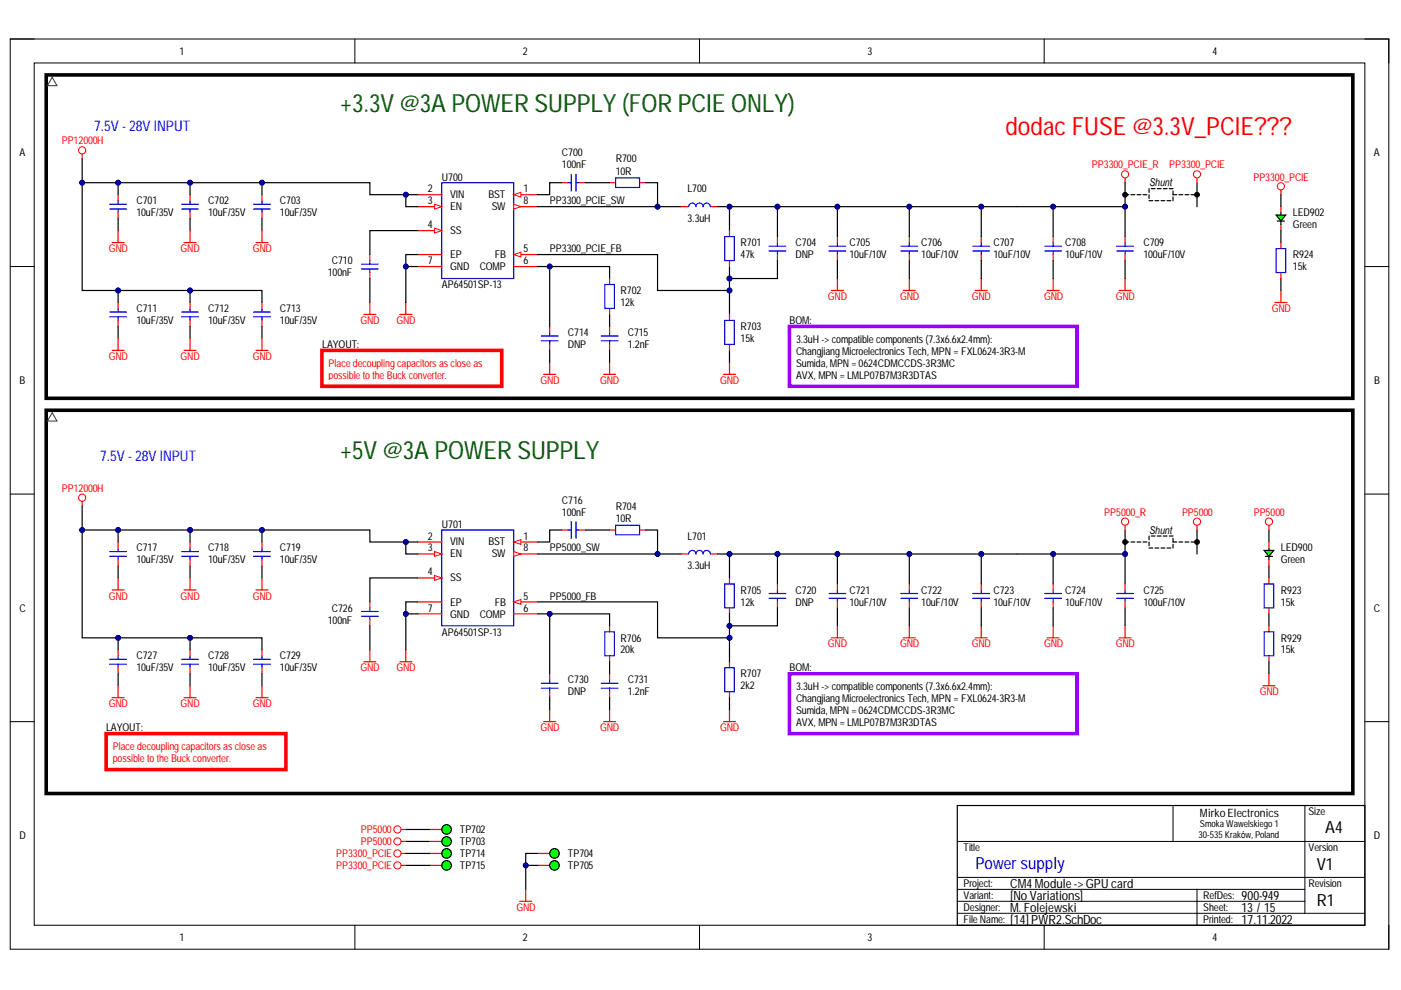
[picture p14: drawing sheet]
<svg xmlns="http://www.w3.org/2000/svg" width="297mm" height="210mm" viewBox="0 0 297 210" stroke-linecap="round" stroke-linejoin="round" font-family="sans-serif">
<defs><g id="words">
<g font-size="5.3" fill="#060">
<text x="72.1" y="23.7">+3.3V @3A POWER SUPPLY (FOR PCIE ONLY)</text>
<text x="72.1" y="97.2">+5V @3A POWER SUPPLY</text>
</g>
<text font-size="5.3" fill="#f00" x="213.2" y="28.7">dodac FUSE @3.3V_PCIE???</text>
<g font-size="3.5">
<text x="281" y="176.6">A4</text>
<text x="279.2" y="184.5">V1</text>
<text x="279.2" y="192.1">R1</text>
</g>
<text font-size="3.5" fill="#00c" x="206.8" y="184.3">Power supply</text>
<g font-size="3.1" fill="#00f">
<text x="20" y="27.9">7.5V - 28V INPUT</text>
<text x="21.2" y="97.7">7.5V - 28V INPUT</text>
</g>
<g font-size="2.7">
<text x="214.2" y="188.2">CM4 Module -&gt; GPU card</text>
<text x="214.2" y="190.8">[No Variations]</text>
<text x="263.2" y="190.8">900-949</text>
<text x="214.2" y="195.8">[14]PWR2.SchDoc</text>
<text x="214.2" y="193.3">M. Folejewski</text>
<text x="263.2" y="195.8">17.11.2022</text>
<text x="263.2" y="193.3">13 / 15</text>
</g>
<text font-size="2.4" x="254.4" y="173.3">Mirko Electronics</text>
<g font-size="2.3">
<text x="38" y="11.6">1</text>
<text x="110.9" y="11.6">2</text>
<text x="183.9" y="11.6">3</text>
<text x="257" y="11.6">4</text>
<text x="4.1" y="33.1">A</text>
<text x="119.1" y="33.1">C700</text>
<text x="119.1" y="35.7">100nF</text>
<text x="130.6" y="34.4">R700</text>
<text x="291.3" y="33.1">A</text>
<text x="90.7" y="40.8">2</text>
<text x="93.7" y="38.3">U700</text>
<text x="111" y="40.8">1</text>
<text x="130.6" y="37">10R</text>
<text x="145.8" y="40.8">L700</text>
<text x="243.7" y="39.5">Shunt</text>
<text x="28.9" y="43.3">C701</text>
<text x="28.9" y="45.9">10uF/35V</text>
<text x="44.1" y="43.3">C702</text>
<text x="44.1" y="45.9">10uF/35V</text>
<text x="59.4" y="43.3">C703</text>
<text x="59.4" y="45.9">10uF/35V</text>
<text x="90.7" y="43.3">3</text>
<text x="95.5" y="42.1">VIN</text>
<text x="95.5" y="44.6">EN</text>
<text x="103.6" y="42.1">BST</text>
<text x="104.3" y="44.6">SW</text>
<text x="111" y="43.3">8</text>
<text x="116.6" y="43.3">PP3300_PCIE_SW</text>
<text x="145.8" y="47.1">3.3uH</text>
<text x="274.1" y="45.9">LED902</text>
<text x="90.7" y="48.4">4</text>
<text x="95.5" y="49.7">SS</text>
<text x="111" y="53.5">5</text>
<text x="116.6" y="53.5">PP3300_PCIE_FB</text>
<text x="157" y="52.2">R701</text>
<text x="168.7" y="52.2">C704</text>
<text x="180.1" y="52.2">C705</text>
<text x="195.3" y="52.2">C706</text>
<text x="210.6" y="52.2">C707</text>
<text x="225.8" y="52.2">C708</text>
<text x="242.4" y="52.2">C709</text>
<text x="274.1" y="48.4">Green</text>
<text x="69.5" y="58.5">100nF</text>
<text x="70.3" y="56">C710</text>
<text x="90.7" y="56">7</text>
<text x="95.5" y="57.3">GND</text>
<text x="95.5" y="54.7">EP</text>
<text x="101.7" y="57.3">COMP</text>
<text x="104.9" y="54.7">FB</text>
<text x="111" y="56">6</text>
<text x="157" y="54.7">47k</text>
<text x="168.7" y="54.7">DNP</text>
<text x="180.1" y="54.7">10uF/10V</text>
<text x="195.3" y="54.7">10uF/10V</text>
<text x="210.6" y="54.7">10uF/10V</text>
<text x="225.8" y="54.7">10uF/10V</text>
<text x="242.4" y="54.7">100uF/10V</text>
<text x="274.1" y="54.7">R924</text>
<text x="274.1" y="57.3">15k</text>
<text x="93.7" y="61.1">AP64501SP-13</text>
<text x="131.6" y="62.3">R702</text>
<text x="131.6" y="64.9">12k</text>
<text x="28.9" y="66.2">C711</text>
<text x="28.9" y="68.7">10uF/35V</text>
<text x="44.1" y="66.2">C712</text>
<text x="44.1" y="68.7">10uF/35V</text>
<text x="59.4" y="66.2">C713</text>
<text x="59.4" y="68.7">10uF/35V</text>
<text x="120.4" y="71.2">C714</text>
<text x="133.1" y="71.2">C715</text>
<text x="157" y="70">R703</text>
<text x="167.4" y="68.7">BOM:</text>
<text x="68.3" y="73.8">LAYOUT:</text>
<text x="120.4" y="73.8">DNP</text>
<text x="133.1" y="73.8">1.2nF</text>
<text x="157" y="72.5">15k</text>
<text x="168.8" y="72.7">3.3uH -&gt; compatible components (7.3x6.6x2.4mm):</text>
<text x="168.8" y="75.2">Changjiang Microelectronics Tech, MPN = FXL0624-3R3-M</text>
<text x="168.8" y="77.7">Sumida, MPN = 0624CDMCCDS-3R3MC</text>
<text x="4.1" y="81.4">B</text>
<text x="168.8" y="80.3">AVX, MPN = LMLP07B7M3R3DTAS</text>
<text x="291.4" y="81.4">B</text>
<text x="119.1" y="106.8">C716</text>
<text x="93.7" y="111.9">U701</text>
<text x="119.1" y="109.3">100nF</text>
<text x="130.6" y="108.1">R704</text>
<text x="130.6" y="110.6">10R</text>
<text x="243.7" y="113.1">Shunt</text>
<text x="28.9" y="116.9">C717</text>
<text x="28.9" y="119.5">10uF/35V</text>
<text x="44.1" y="116.9">C718</text>
<text x="44.1" y="119.5">10uF/35V</text>
<text x="59.4" y="116.9">C719</text>
<text x="59.4" y="119.5">10uF/35V</text>
<text x="90.7" y="114.4">2</text>
<text x="90.7" y="116.9">3</text>
<text x="95.5" y="115.7">VIN</text>
<text x="95.5" y="118.2">EN</text>
<text x="103.6" y="115.7">BST</text>
<text x="104.3" y="118.2">SW</text>
<text x="111" y="116.9">8</text>
<text x="111" y="114.4">1</text>
<text x="116.6" y="116.9">PP5000_SW</text>
<text x="145.8" y="114.4">L701</text>
<text x="271.6" y="116.9">LED900</text>
<text x="271.6" y="119.5">Green</text>
<text x="90.7" y="122">4</text>
<text x="95.5" y="123.3">SS</text>
<text x="145.8" y="120.7">3.3uH</text>
<text x="157" y="125.9">R705</text>
<text x="168.7" y="125.9">C720</text>
<text x="180.1" y="125.9">C721</text>
<text x="195.3" y="125.9">C722</text>
<text x="210.6" y="125.9">C723</text>
<text x="225.8" y="125.9">C724</text>
<text x="242.4" y="125.9">C725</text>
<text x="271.6" y="125.9">R923</text>
<text x="4.1" y="129.7">C</text>
<text x="70.3" y="129.7">C726</text>
<text x="90.7" y="129.7">7</text>
<text x="95.5" y="130.9">GND</text>
<text x="95.5" y="128.4">EP</text>
<text x="101.7" y="130.9">COMP</text>
<text x="104.9" y="128.4">FB</text>
<text x="111" y="127.1">5</text>
<text x="111" y="129.7">6</text>
<text x="116.6" y="127.1">PP5000_FB</text>
<text x="157" y="128.4">12k</text>
<text x="168.7" y="128.4">DNP</text>
<text x="180.1" y="128.4">10uF/10V</text>
<text x="195.3" y="128.4">10uF/10V</text>
<text x="210.6" y="128.4">10uF/10V</text>
<text x="225.8" y="128.4">10uF/10V</text>
<text x="242.4" y="128.4">100uF/10V</text>
<text x="271.6" y="128.4">15k</text>
<text x="291.3" y="129.7">C</text>
<text x="69.5" y="132.2">100nF</text>
<text x="93.7" y="134.7">AP64501SP-13</text>
<text x="131.6" y="136">R706</text>
<text x="271.6" y="136">R929</text>
<text x="28.9" y="139.8">C727</text>
<text x="28.9" y="142.4">10uF/35V</text>
<text x="44.1" y="139.8">C728</text>
<text x="44.1" y="142.4">10uF/35V</text>
<text x="59.4" y="139.8">C729</text>
<text x="59.4" y="142.4">10uF/35V</text>
<text x="131.6" y="138.6">20k</text>
<text x="157" y="143.6">R707</text>
<text x="167.4" y="142.4">BOM:</text>
<text x="271.6" y="138.6">15k</text>
<text x="120.4" y="144.9">C730</text>
<text x="120.4" y="147.4">DNP</text>
<text x="133.1" y="144.9">C731</text>
<text x="133.1" y="147.4">1.2nF</text>
<text x="157" y="146.2">2k2</text>
<text x="168.8" y="146.3">3.3uH -&gt; compatible components (7.3x6.6x2.4mm):</text>
<text x="168.8" y="148.9">Changjiang Microelectronics Tech, MPN = FXL0624-3R3-M</text>
<text x="22.5" y="155">LAYOUT:</text>
<text x="168.8" y="151.4">Sumida, MPN = 0624CDMCCDS-3R3MC</text>
<text x="168.8" y="153.9">AVX, MPN = LMLP07B7M3R3DTAS</text>
<text x="277.4" y="172.9">Size</text>
<text x="4.1" y="177.9">D</text>
<text x="97.5" y="176.7">TP702</text>
<text x="97.5" y="179.2">TP703</text>
<text x="291.3" y="177.9">D</text>
<text x="97.5" y="181.7">TP714</text>
<text x="97.5" y="184.3">TP715</text>
<text x="120.4" y="181.7">TP704</text>
<text x="120.4" y="184.3">TP705</text>
<text x="204.3" y="180.5">Title</text>
<text x="277.4" y="180.5">Version</text>
<text x="204.3" y="188.1">Project:</text>
<text x="204.3" y="190.6">Variant:</text>
<text x="255.1" y="190.6">RefDes:</text>
<text x="277.4" y="188.1">Revision</text>
<text x="204.3" y="195.7">File Name:</text>
<text x="204.3" y="193.1">Designer:</text>
<text x="255.1" y="195.7">Printed:</text>
<text x="255.1" y="193.1">Sheet:</text>
<text x="38" y="199.5">1</text>
<text x="110.9" y="199.5">2</text>
<text x="183.9" y="199.5">3</text>
<text x="257" y="199.5">4</text>
</g>
<g font-size="2.3" fill="#f00">
<text x="13.1" y="30.6">PP12000H</text>
<text x="231.5" y="35.7">PP3300_PCIE_R</text>
<text x="247.9" y="35.7">PP3300_PCIE</text>
<text x="265.8" y="38.3">PP3300_PCIE</text>
<text x="23.1" y="53.5">GND</text>
<text x="38.3" y="53.5">GND</text>
<text x="53.6" y="53.5">GND</text>
<text x="175.5" y="63.6">GND</text>
<text x="190.8" y="63.6">GND</text>
<text x="206.1" y="63.6">GND</text>
<text x="221.4" y="63.6">GND</text>
<text x="236.6" y="63.6">GND</text>
<text x="76.4" y="68.7">GND</text>
<text x="84" y="68.7">GND</text>
<text x="269.6" y="66.2">GND</text>
<text x="23.1" y="76.3">GND</text>
<text x="38.3" y="76.3">GND</text>
<text x="53.6" y="76.3">GND</text>
<text x="69.7" y="77.7">Place decoupling capacitors as close as</text>
<text x="69.7" y="80.3">possible to the Buck converter.</text>
<text x="114.6" y="81.4">GND</text>
<text x="127.3" y="81.4">GND</text>
<text x="152.7" y="81.4">GND</text>
<text x="13.1" y="104.3">PP12000H</text>
<text x="234.1" y="109.3">PP5000_R</text>
<text x="250.6" y="109.3">PP5000</text>
<text x="265.8" y="109.3">PP5000</text>
<text x="23.1" y="127.1">GND</text>
<text x="38.3" y="127.1">GND</text>
<text x="53.6" y="127.1">GND</text>
<text x="175.5" y="137.3">GND</text>
<text x="190.8" y="137.3">GND</text>
<text x="206.1" y="137.3">GND</text>
<text x="221.4" y="137.3">GND</text>
<text x="236.6" y="137.3">GND</text>
<text x="76.4" y="142.4">GND</text>
<text x="84" y="142.4">GND</text>
<text x="23.1" y="150">GND</text>
<text x="38.3" y="150">GND</text>
<text x="53.6" y="150">GND</text>
<text x="267.1" y="147.4">GND</text>
<text x="114.6" y="155">GND</text>
<text x="127.3" y="155">GND</text>
<text x="152.7" y="155">GND</text>
<text x="23.9" y="159">Place decoupling capacitors as close as</text>
<text x="23.9" y="161.5">possible to the Buck converter.</text>
<text x="76.5" y="176.7">PP5000</text>
<text x="76.5" y="179.2">PP5000</text>
<text x="71.3" y="181.7">PP3300_PCIE</text>
<text x="71.3" y="184.3">PP3300_PCIE</text>
<text x="109.5" y="193.1">GND</text>
</g>
<g font-size="2">
<text x="254.1" y="177.7">30-535 Kraków, Poland</text>
<text x="254.4" y="175.4">Smoka Wawelskiego 1</text>
</g>
</g></defs>
<path d="M2.2 8.3h292.3v193h-292.3z" fill="none" stroke="#000" stroke-width=".21"/>
<path d="M7.3 13.4h282.1v182.8h-282.1z" fill-rule="evenodd" fill="#fff"/>
<g fill="none" stroke="#000" stroke-width=".21">
<path d="M2.2 8.3h5.1M7.3 13.4h282.1v182.8h-282.1zM75.2 8.3v5M148.3 8.3v5M221.4 8.3v5.1M289.4 8.3h5.1v5.1M2.2 56.5h5.1M289.4 56.5h5.1M2.2 104.8h5.1M289.4 104.8h5.1M2.2 153h5.1M289.4 153h5.1"/>
<path d="M203 178.4h86.4M248.7 170.8v7.6M276.7 170.8v22.8M75.2 196.2v5.1M148.3 196.2v5.1M203 188.6h73.7M203 191.1h73.7M203 186h86.4M203 193.6h86.4M221.4 196.2v5.1M253.8 188.6v7.6M294.5 196.2v5.1"/>
</g>
<path d="M203 170.8h86.4v25.4h-86.4z" fill="none" stroke="#000" stroke-width=".25"/>
<path d="M9.8 15.9h277v68.6h-277zM9.8 87h277v81.2h-277z" fill="none" stroke="#000" stroke-width=".76"/>
<path d="M11.1 16.4l1 1.8h-2.1zM11.1 87.5l1 1.8h-2.1z" fill="none" stroke="#333" stroke-width=".21"/>
<path d="M93.7 112.4h15.2v20.3h-15.2z" fill-rule="evenodd" fill="#fff"/>
<path d="M93.7 112.4h15.2v20.3h-15.2z" fill="none" stroke="#00c" stroke-width=".25"/>
<path d="M88.6 114.9h5.1M88.6 117.5h5.1M88.6 130.2h5.1" fill="none" stroke="#f00" stroke-width=".25"/>
<path d="M92.1 117l1.6 .5-1.6 .5z" fill="#f8fcff"/>
<path d="M92.1 117l1.6 .5-1.6 .5z" fill="none" stroke="#f00" stroke-width=".21"/>
<path d="M108.9 117.5h5.1" fill="none" stroke="#f00" stroke-width=".25"/>
<path d="M108.9 117l1.5 .5-1.5 .5z" fill="#f8fcff"/>
<path d="M108.9 117l1.5 .5-1.5 .5z" fill="none" stroke="#f00" stroke-width=".21"/>
<path d="M108.9 127.6h5.1" fill="none" stroke="#f00" stroke-width=".25"/>
<path d="M108.9 127.6l1.5-.5v1z" fill="#f8fcff"/>
<path d="M108.9 127.6l1.5-.5v1z" fill="none" stroke="#f00" stroke-width=".21"/>
<path d="M108.9 114.9h5.1M88.6 127.6h5.1M108.9 130.2h5.1" fill="none" stroke="#f00" stroke-width=".25"/>
<path d="M108.9 114.9l1.5-.5v1z" fill="#f8fcff"/>
<path d="M108.9 114.9l1.5-.5v1z" fill="none" stroke="#f00" stroke-width=".21"/>
<path d="M88.6 122.5h5.1" fill="none" stroke="#f00" stroke-width=".25"/>
<path d="M92.1 122l1.6 .5-1.6 .5z" fill="#f8fcff"/>
<path d="M92.1 122l1.6 .5-1.6 .5z" fill="none" stroke="#f00" stroke-width=".21"/>
<path d="M86 137.8v2.5M84.8 140.3h2.5" fill="none" stroke="#f00" stroke-width=".25"/>
<path d="M88.6 127.6h-2.6v10.2" fill="none" stroke="#000" stroke-width=".25"/>
<circle cx="86" cy="130.2" r=".51" fill="#000080"/>
<circle cx="86" cy="130.2" r=".51" fill="none" stroke="#000080" stroke-width=".21"/>
<path d="M86 130.2h2.6" fill="none" stroke="#000" stroke-width=".25"/>
<circle cx="86" cy="130.2" r=".51" fill="#000080"/>
<circle cx="86" cy="130.2" r=".51" fill="none" stroke="#000080" stroke-width=".21"/>
<path d="M120.4 112.4h.7M121.1 110.6v3.6M122.1 112.4h.8M122.1 110.6v3.6M130.5 111.4h5.1v2h-5.1zM76.6 129.6h3.6M76.6 130.7h3.6M78.4 128.9v.7M78.4 130.7v.7" fill="none" stroke="#00c" stroke-width=".25"/>
<path d="M119.1 112.4h1.3M122.9 112.4h1.3M129.2 112.4h1.3M135.6 112.4h1.3M78.4 127.6v1.3M78.4 131.4v1.3M78.4 137.8v2.5M77.1 140.3h2.6" fill="none" stroke="#f00" stroke-width=".25"/>
<path d="M119.1 112.4h-2.6v2.5h-2.5M124.2 112.4h5M136.9 112.4h2.5v5.1M78.4 132.7v5.1M88.6 122.5h-10.2v5.1" fill="none" stroke="#000" stroke-width=".25"/>
<circle cx="139.4" cy="117.5" r=".51" fill="#000080"/>
<circle cx="139.4" cy="117.5" r=".51" fill="none" stroke="#000080" stroke-width=".21"/>
<path d="M114.8 144.9h3.5M114.8 145.9h3.5M116.5 144.1v.8M116.5 145.9v.8" fill="none" stroke="#00c" stroke-width=".25"/>
<path d="M115.3 153h2.5M116.5 142.9v1.2M116.5 146.7v1.2M116.5 150.5v2.5" fill="none" stroke="#f00" stroke-width=".25"/>
<path d="M114 130.2h2.5v12.7" fill="none" stroke="#000" stroke-width=".25"/>
<circle cx="116.5" cy="130.2" r=".51" fill="#000080"/>
<circle cx="116.5" cy="130.2" r=".51" fill="none" stroke="#000080" stroke-width=".21"/>
<path d="M116.5 130.2h12.7v2.5M116.5 147.9v2.6M129.2 140.3v2.6M129.2 147.9v2.6" fill="none" stroke="#000" stroke-width=".25"/>
<path d="M128.2 134h2.1v5h-2.1zM127.5 144.9h3.5M127.5 145.9h3.5M129.2 144.1v.8M129.2 145.9v.8" fill="none" stroke="#00c" stroke-width=".25"/>
<path d="M129.2 132.7v1.3M129.2 139v1.3M128 153h2.5M129.2 142.9v1.2M129.2 146.7v1.2M129.2 150.5v2.5" fill="none" stroke="#f00" stroke-width=".25"/>
<circle cx="116.5" cy="130.2" r=".51" fill="#000080"/>
<circle cx="116.5" cy="130.2" r=".51" fill="none" stroke="#000080" stroke-width=".21"/>
<path d="M154.7 122.5v1.3M154.7 128.9v1.3M153.4 153h2.5M154.7 140.3v1.3M154.7 146.7v1.2M154.7 150.5v2.5" fill="none" stroke="#f00" stroke-width=".25"/>
<path d="M153.6 123.8h2.1v5.1h-2.1zM153.6 141.6h2.1v5.1h-2.1z" fill="none" stroke="#00c" stroke-width=".25"/>
<path d="M114 117.5h30.5M154.7 147.9v2.6" fill="none" stroke="#000" stroke-width=".25"/>
<circle cx="139.4" cy="117.5" r=".51" fill="#000080"/>
<circle cx="139.4" cy="117.5" r=".51" fill="none" stroke="#000080" stroke-width=".21"/>
<path d="M167.4 142.9h61v12.7h-61z" fill-rule="evenodd" fill="#fff"/>
<path d="M167.4 142.9h61v12.7h-61z" fill="none" stroke="#90f" stroke-width=".76"/>
<path d="M144.5 117.5h1.5M150.6 117.5h1.5" fill="none" stroke="#f00" stroke-width=".25"/>
<path d="M146 117.5a.76 .76 0 0 1 .8-.8 .76 .76 0 0 1 .7 .8 .76 .76 0 0 1 .8-.8 .76 .76 0 0 1 .8 .8 .76 .76 0 0 1 .7-.8 .76 .76 0 0 1 .8 .8" fill="none" stroke="#00f" stroke-width=".25"/>
<path d="M114 127.6h25.4v7.6h15.3" fill="none" stroke="#000" stroke-width=".25"/>
<circle cx="154.7" cy="135.2" r=".51" fill="#000080"/>
<circle cx="154.7" cy="135.2" r=".51" fill="none" stroke="#000080" stroke-width=".21"/>
<path d="M152.1 117.5h2.6v5" fill="none" stroke="#000" stroke-width=".25"/>
<circle cx="154.7" cy="117.5" r=".51" fill="#000080"/>
<circle cx="154.7" cy="117.5" r=".51" fill="none" stroke="#000080" stroke-width=".21"/>
<path d="M163.1 125.8h3.5M163.1 126.9h3.5M164.8 125.1v.7M164.8 126.9v.7" fill="none" stroke="#00c" stroke-width=".25"/>
<path d="M164.8 123.8v1.3M164.8 127.6v1.3" fill="none" stroke="#f00" stroke-width=".25"/>
<path d="M164.8 117.5v6.3" fill="none" stroke="#000" stroke-width=".25"/>
<circle cx="164.8" cy="117.5" r=".51" fill="#000080"/>
<circle cx="164.8" cy="117.5" r=".51" fill="none" stroke="#000080" stroke-width=".21"/>
<path d="M154.7 130.2v10.1" fill="none" stroke="#000" stroke-width=".25"/>
<circle cx="154.7" cy="132.7" r=".51" fill="#000080"/>
<circle cx="154.7" cy="132.7" r=".51" fill="none" stroke="#000080" stroke-width=".21"/>
<circle cx="154.7" cy="135.2" r=".51" fill="#000080"/>
<circle cx="154.7" cy="135.2" r=".51" fill="none" stroke="#000080" stroke-width=".21"/>
<path d="M164.8 128.9v3.8h-10.1" fill="none" stroke="#000" stroke-width=".25"/>
<circle cx="154.7" cy="132.7" r=".51" fill="#000080"/>
<circle cx="154.7" cy="132.7" r=".51" fill="none" stroke="#000080" stroke-width=".21"/>
<path d="M175.8 125.8h3.5M175.8 126.9h3.5M177.5 125.1v.7M177.5 126.9v.7" fill="none" stroke="#00c" stroke-width=".25"/>
<path d="M176.3 135.2h2.5M177.5 123.8v1.3M177.5 127.6v1.3M177.5 132.7v2.5" fill="none" stroke="#f00" stroke-width=".25"/>
<path d="M177.5 117.5v6.3M177.5 128.9v3.8" fill="none" stroke="#000" stroke-width=".25"/>
<circle cx="177.5" cy="117.5" r=".51" fill="#000080"/>
<circle cx="177.5" cy="117.5" r=".51" fill="none" stroke="#000080" stroke-width=".21"/>
<path d="M191 125.8h3.6M191 126.9h3.6M192.8 125.1v.7M192.8 126.9v.7" fill="none" stroke="#00c" stroke-width=".25"/>
<path d="M191.5 135.2h2.6M192.8 123.8v1.3M192.8 127.6v1.3M192.8 132.7v2.5" fill="none" stroke="#f00" stroke-width=".25"/>
<path d="M192.8 117.5v6.3M192.8 128.9v3.8" fill="none" stroke="#000" stroke-width=".25"/>
<circle cx="192.8" cy="117.5" r=".51" fill="#000080"/>
<circle cx="192.8" cy="117.5" r=".51" fill="none" stroke="#000080" stroke-width=".21"/>
<path d="M206.3 125.8h3.5M206.3 126.9h3.5M208 125.1v.7M208 126.9v.7" fill="none" stroke="#00c" stroke-width=".25"/>
<path d="M206.8 135.2h2.5M208 123.8v1.3M208 127.6v1.3M208 132.7v2.5" fill="none" stroke="#f00" stroke-width=".25"/>
<path d="M208 117.5v6.3M208 128.9v3.8" fill="none" stroke="#000" stroke-width=".25"/>
<circle cx="208" cy="117.5" r=".51" fill="#000080"/>
<circle cx="208" cy="117.5" r=".51" fill="none" stroke="#000080" stroke-width=".21"/>
<path d="M221.5 125.8h3.6M221.5 126.9h3.6M223.3 125.1v.7M223.3 126.9v.7" fill="none" stroke="#00c" stroke-width=".25"/>
<path d="M222 135.2h2.6M223.3 123.8v1.3M223.3 127.6v1.3M223.3 132.7v2.5" fill="none" stroke="#f00" stroke-width=".25"/>
<path d="M238.5 112.4v5.1M223.3 128.9v3.8" fill="none" stroke="#000" stroke-width=".25"/>
<circle cx="238.5" cy="117.5" r=".51" fill="#000080"/>
<circle cx="238.5" cy="117.5" r=".51" fill="none" stroke="#000080" stroke-width=".21"/>
<path d="M91.1 175.9h2.6" fill="none" stroke="#f00" stroke-width=".25"/>
<circle cx="94.7" cy="175.9" r="1.02" fill="#0f0"/>
<g fill="none" stroke="#000" stroke-width=".25">
<path d="M154.7 117.5h61M238.5 128.9v3.8M86 175.9h5.1"/>
<circle cx="94.7" cy="175.9" r="1.02"/>
</g>
<g fill="none" stroke="#f00" stroke-width=".21">
<circle cx="253.8" cy="110.6" r=".76"/>
<circle cx="84.3" cy="175.9" r=".77"/>
</g>
<path d="M253.8 111.4v1M237.3 135.2h2.5M238.5 123.8v1.3M238.5 127.6v1.3M238.5 132.7v2.5M85 175.9h1" fill="none" stroke="#f00" stroke-width=".25"/>
<path d="M236.8 125.8h3.5M236.8 126.9h3.5M238.5 125.1v.7M238.5 126.9v.7" fill="none" stroke="#00c" stroke-width=".25"/>
<circle cx="154.7" cy="117.5" r=".51" fill="#000080"/>
<circle cx="154.7" cy="117.5" r=".51" fill="none" stroke="#000080" stroke-width=".21"/>
<circle cx="164.8" cy="117.5" r=".51" fill="#000080"/>
<circle cx="164.8" cy="117.5" r=".51" fill="none" stroke="#000080" stroke-width=".21"/>
<circle cx="177.5" cy="117.5" r=".51" fill="#000080"/>
<circle cx="177.5" cy="117.5" r=".51" fill="none" stroke="#000080" stroke-width=".21"/>
<circle cx="192.8" cy="117.5" r=".51" fill="#000080"/>
<circle cx="192.8" cy="117.5" r=".51" fill="none" stroke="#000080" stroke-width=".21"/>
<circle cx="208" cy="117.5" r=".51" fill="#000080"/>
<circle cx="208" cy="117.5" r=".51" fill="none" stroke="#000080" stroke-width=".21"/>
<path d="M223.3 117.5v6.3" fill="none" stroke="#000" stroke-width=".25"/>
<circle cx="223.3" cy="117.5" r=".51" fill="#000080"/>
<circle cx="223.3" cy="117.5" r=".51" fill="none" stroke="#000080" stroke-width=".21"/>
<path d="M215.7 117.5h22.8v6.3" fill="none" stroke="#000" stroke-width=".25"/>
<circle cx="223.3" cy="117.5" r=".51" fill="#000080"/>
<circle cx="223.3" cy="117.5" r=".51" fill="none" stroke="#000080" stroke-width=".21"/>
<circle cx="238.5" cy="117.5" r=".51" fill="#000080"/>
<circle cx="238.5" cy="117.5" r=".51" fill="none" stroke="#000080" stroke-width=".21"/>
<g fill="none" stroke="#00c" stroke-width=".25">
<path d="M23.3 117h3.5M23.3 118h3.5M25 116.2v.8M25 118v.7M38.5 117h3.6M38.5 118h3.6M40.3 116.2v.8M40.3 118v.7M53.8 117h3.5M53.8 118h3.5M55.5 116.2v.8M55.5 118v.7"/>
<path d="M23.3 139.8h3.5M25 139v.8M38.5 139.8h3.6M40.3 139v.8M53.8 139.8h3.5M55.5 139v.8M23.3 140.8h3.5M25 140.8v.8M38.5 140.8h3.6M40.3 140.8v.8M53.8 140.8h3.5M55.5 140.8v.8"/>
</g>
<g fill="none" stroke="#f00" stroke-width=".25">
<path d="M25 114.9v1.3M25 118.7v1.3M40.3 114.9v1.3M40.3 118.7v1.3M55.5 114.9v1.3M55.5 118.7v1.3M23.8 125.1h2.5M25 122.5v2.6M25 137.8v1.2M39 125.1h2.6M40.3 122.5v2.6M40.3 137.8v1.2"/>
<path d="M54.3 125.1h2.5M55.5 122.5v2.6M55.5 137.8v1.2M23.8 147.9h2.5M25 141.6v1.3M25 145.4v2.5M39 147.9h2.6M40.3 141.6v1.3M40.3 145.4v2.5M54.3 147.9h2.5M55.5 141.6v1.3M55.5 145.4v2.5"/>
</g>
<path d="M25 120v2.5M40.3 120v2.5M55.5 120v2.5M88.6 114.9h-2.6v2.6h2.6M25 142.9v2.5M40.3 142.9v2.5M55.5 142.9v2.5" fill="none" stroke="#000" stroke-width=".25"/>
<circle cx="86" cy="114.9" r=".51" fill="#000080"/>
<circle cx="86" cy="114.9" r=".51" fill="none" stroke="#000080" stroke-width=".21"/>
<path d="M25 114.9v-2.5h53.4v2.5h7.6" fill="none" stroke="#000" stroke-width=".25"/>
<circle cx="86" cy="114.9" r=".51" fill="#000080"/>
<circle cx="86" cy="114.9" r=".51" fill="none" stroke="#000080" stroke-width=".21"/>
<circle cx="55.5" cy="112.4" r=".51" fill="#000080"/>
<circle cx="55.5" cy="112.4" r=".51" fill="none" stroke="#000080" stroke-width=".21"/>
<circle cx="40.3" cy="112.4" r=".51" fill="#000080"/>
<circle cx="40.3" cy="112.4" r=".51" fill="none" stroke="#000080" stroke-width=".21"/>
<circle cx="25" cy="112.4" r=".51" fill="#000080"/>
<circle cx="25" cy="112.4" r=".51" fill="none" stroke="#000080" stroke-width=".21"/>
<path d="M40.3 112.4v2.5" fill="none" stroke="#000" stroke-width=".25"/>
<circle cx="40.3" cy="112.4" r=".51" fill="#000080"/>
<circle cx="40.3" cy="112.4" r=".51" fill="none" stroke="#000080" stroke-width=".21"/>
<path d="M55.5 112.4v2.5" fill="none" stroke="#000" stroke-width=".25"/>
<circle cx="55.5" cy="112.4" r=".51" fill="#000080"/>
<circle cx="55.5" cy="112.4" r=".51" fill="none" stroke="#000080" stroke-width=".21"/>
<path d="M25 112.4h-7.6v22.8h38.1v2.6" fill="none" stroke="#000" stroke-width=".25"/>
<circle cx="40.3" cy="135.2" r=".51" fill="#000080"/>
<circle cx="40.3" cy="135.2" r=".51" fill="none" stroke="#000080" stroke-width=".21"/>
<circle cx="25" cy="135.2" r=".51" fill="#000080"/>
<circle cx="25" cy="135.2" r=".51" fill="none" stroke="#000080" stroke-width=".21"/>
<circle cx="17.4" cy="112.4" r=".51" fill="#000080"/>
<circle cx="17.4" cy="112.4" r=".51" fill="none" stroke="#000080" stroke-width=".21"/>
<circle cx="25" cy="112.4" r=".51" fill="#000080"/>
<circle cx="25" cy="112.4" r=".51" fill="none" stroke="#000080" stroke-width=".21"/>
<path d="M25 135.2v2.6" fill="none" stroke="#000" stroke-width=".25"/>
<circle cx="25" cy="135.2" r=".51" fill="#000080"/>
<circle cx="25" cy="135.2" r=".51" fill="none" stroke="#000080" stroke-width=".21"/>
<path d="M40.3 135.2v2.6" fill="none" stroke="#000" stroke-width=".25"/>
<circle cx="40.3" cy="135.2" r=".51" fill="#000080"/>
<circle cx="40.3" cy="135.2" r=".51" fill="none" stroke="#000080" stroke-width=".21"/>
<circle cx="17.4" cy="105.5" r=".76" fill="none" stroke="#f00" stroke-width=".21"/>
<path d="M17.4 106.3v1" fill="none" stroke="#f00" stroke-width=".25"/>
<path d="M17.4 107.3v5.1" fill="none" stroke="#000" stroke-width=".25"/>
<circle cx="17.4" cy="112.4" r=".51" fill="#000080"/>
<circle cx="17.4" cy="112.4" r=".51" fill="none" stroke="#000080" stroke-width=".21"/>
<path d="M93.7 38.7h15.2v20.4h-15.2z" fill-rule="evenodd" fill="#fff"/>
<path d="M93.7 38.7h15.2v20.4h-15.2z" fill="none" stroke="#00c" stroke-width=".25"/>
<path d="M88.6 41.3h5.1M88.6 56.5h5.1M88.6 43.8h5.1" fill="none" stroke="#f00" stroke-width=".25"/>
<path d="M92.1 43.3l1.6 .5-1.6 .5z" fill="#f8fcff"/>
<path d="M92.1 43.3l1.6 .5-1.6 .5z" fill="none" stroke="#f00" stroke-width=".21"/>
<path d="M108.9 43.8h5.1" fill="none" stroke="#f00" stroke-width=".25"/>
<path d="M108.9 43.3l1.5 .5-1.5 .5z" fill="#f8fcff"/>
<path d="M108.9 43.3l1.5 .5-1.5 .5z" fill="none" stroke="#f00" stroke-width=".21"/>
<path d="M108.9 54h5.1" fill="none" stroke="#f00" stroke-width=".25"/>
<path d="M108.9 54l1.5-.5v1z" fill="#f8fcff"/>
<path d="M108.9 54l1.5-.5v1z" fill="none" stroke="#f00" stroke-width=".21"/>
<path d="M88.6 54h5.1M108.9 56.5h5.1M108.9 41.3h5.1" fill="none" stroke="#f00" stroke-width=".25"/>
<path d="M108.9 41.3l1.5-.5v1z" fill="#f8fcff"/>
<path d="M108.9 41.3l1.5-.5v1z" fill="none" stroke="#f00" stroke-width=".21"/>
<path d="M88.6 48.9h5.1" fill="none" stroke="#f00" stroke-width=".25"/>
<path d="M92.1 48.4l1.6 .5-1.6 .5z" fill="#f8fcff"/>
<path d="M92.1 48.4l1.6 .5-1.6 .5z" fill="none" stroke="#f00" stroke-width=".21"/>
<path d="M84.8 66.7h2.5M86 64.1v2.6" fill="none" stroke="#f00" stroke-width=".25"/>
<path d="M88.6 54h-2.6v10.1" fill="none" stroke="#000" stroke-width=".25"/>
<circle cx="86" cy="56.5" r=".51" fill="#000080"/>
<circle cx="86" cy="56.5" r=".51" fill="none" stroke="#000080" stroke-width=".21"/>
<path d="M86 56.5h2.6" fill="none" stroke="#000" stroke-width=".25"/>
<circle cx="86" cy="56.5" r=".51" fill="#000080"/>
<circle cx="86" cy="56.5" r=".51" fill="none" stroke="#000080" stroke-width=".21"/>
<path d="M120.4 38.7h.7M121.1 37v3.5M122.1 38.7h.8M122.1 37v3.5M130.5 37.7h5.1v2.1h-5.1zM76.6 56h3.6M76.6 57h3.6M78.4 55.2v.8M78.4 57v.8" fill="none" stroke="#00c" stroke-width=".25"/>
<path d="M119.1 38.7h1.3M122.9 38.7h1.3M129.2 38.7h1.3M135.6 38.7h1.3M78.4 54v1.2M78.4 57.8v1.3M77.1 66.7h2.6M78.4 64.1v2.6" fill="none" stroke="#f00" stroke-width=".25"/>
<path d="M119.1 38.7h-2.6v2.6h-2.5M124.2 38.7h5M136.9 38.7h2.5v5.1M78.4 59.1v5M88.6 48.9h-10.2v5.1" fill="none" stroke="#000" stroke-width=".25"/>
<circle cx="139.4" cy="43.8" r=".51" fill="#000080"/>
<circle cx="139.4" cy="43.8" r=".51" fill="none" stroke="#000080" stroke-width=".21"/>
<path d="M114.8 71.2h3.5M114.8 72.3h3.5M116.5 70.5v.7M116.5 72.3v.7" fill="none" stroke="#00c" stroke-width=".25"/>
<path d="M115.3 79.4h2.5M116.5 69.2v1.3M116.5 73v1.3M116.5 76.8v2.6" fill="none" stroke="#f00" stroke-width=".25"/>
<path d="M114 56.5h2.5v12.7" fill="none" stroke="#000" stroke-width=".25"/>
<circle cx="116.5" cy="56.5" r=".51" fill="#000080"/>
<circle cx="116.5" cy="56.5" r=".51" fill="none" stroke="#000080" stroke-width=".21"/>
<path d="M116.5 56.5h12.7v2.6M116.5 74.3v2.5M129.2 66.7v2.5M129.2 74.3v2.5" fill="none" stroke="#000" stroke-width=".25"/>
<path d="M127.5 71.2h3.5M127.5 72.3h3.5M129.2 70.5v.7M129.2 72.3v.7" fill="none" stroke="#00c" stroke-width=".25"/>
<path d="M128 79.4h2.5M129.2 69.2v1.3M129.2 73v1.3M129.2 76.8v2.6" fill="none" stroke="#f00" stroke-width=".25"/>
<circle cx="116.5" cy="56.5" r=".51" fill="#000080"/>
<circle cx="116.5" cy="56.5" r=".51" fill="none" stroke="#000080" stroke-width=".21"/>
<path d="M153.4 79.4h2.5M154.7 76.8v2.6" fill="none" stroke="#f00" stroke-width=".25"/>
<path d="M114 43.8h30.5M154.7 74.3v2.5" fill="none" stroke="#000" stroke-width=".25"/>
<circle cx="139.4" cy="43.8" r=".51" fill="#000080"/>
<circle cx="139.4" cy="43.8" r=".51" fill="none" stroke="#000080" stroke-width=".21"/>
<path d="M167.4 69.2h61v12.7h-61z" fill-rule="evenodd" fill="#fff"/>
<path d="M167.4 69.2h61v12.7h-61z" fill="none" stroke="#90f" stroke-width=".76"/>
<path d="M144.5 43.8h1.5M150.6 43.8h1.5" fill="none" stroke="#f00" stroke-width=".25"/>
<path d="M146 43.8a.76 .76 0 0 1 .8-.7 .76 .76 0 0 1 .7 .7 .76 .76 0 0 1 .8-.7 .76 .76 0 0 1 .8 .7 .76 .76 0 0 1 .7-.7 .76 .76 0 0 1 .8 .7" fill="none" stroke="#00f" stroke-width=".25"/>
<path d="M114 54h25.4v7.6h15.3" fill="none" stroke="#000" stroke-width=".25"/>
<circle cx="154.7" cy="61.6" r=".51" fill="#000080"/>
<circle cx="154.7" cy="61.6" r=".51" fill="none" stroke="#000080" stroke-width=".21"/>
<path d="M152.1 43.8h2.6v5.1" fill="none" stroke="#000" stroke-width=".25"/>
<circle cx="154.7" cy="43.8" r=".51" fill="#000080"/>
<circle cx="154.7" cy="43.8" r=".51" fill="none" stroke="#000080" stroke-width=".21"/>
<path d="M163.1 52.2h3.5M163.1 53.2h3.5M164.8 51.4v.8M164.8 53.2v.8" fill="none" stroke="#00c" stroke-width=".25"/>
<path d="M164.8 50.2v1.2M164.8 54v1.2" fill="none" stroke="#f00" stroke-width=".25"/>
<path d="M164.8 43.8v6.4" fill="none" stroke="#000" stroke-width=".25"/>
<circle cx="164.8" cy="43.8" r=".51" fill="#000080"/>
<circle cx="164.8" cy="43.8" r=".51" fill="none" stroke="#000080" stroke-width=".21"/>
<path d="M154.7 56.5v10.2" fill="none" stroke="#000" stroke-width=".25"/>
<circle cx="154.7" cy="59.1" r=".51" fill="#000080"/>
<circle cx="154.7" cy="59.1" r=".51" fill="none" stroke="#000080" stroke-width=".21"/>
<circle cx="154.7" cy="61.6" r=".51" fill="#000080"/>
<circle cx="154.7" cy="61.6" r=".51" fill="none" stroke="#000080" stroke-width=".21"/>
<path d="M164.8 55.2v3.9h-10.1" fill="none" stroke="#000" stroke-width=".25"/>
<circle cx="154.7" cy="59.1" r=".51" fill="#000080"/>
<circle cx="154.7" cy="59.1" r=".51" fill="none" stroke="#000080" stroke-width=".21"/>
<path d="M175.8 52.2h3.5M175.8 53.2h3.5M177.5 51.4v.8M177.5 53.2v.8" fill="none" stroke="#00c" stroke-width=".25"/>
<path d="M177.5 50.2v1.2M177.5 54v1.2M177.5 59.1v2.5M176.3 61.6h2.5" fill="none" stroke="#f00" stroke-width=".25"/>
<path d="M177.5 43.8v6.4M177.5 55.2v3.9" fill="none" stroke="#000" stroke-width=".25"/>
<circle cx="177.5" cy="43.8" r=".51" fill="#000080"/>
<circle cx="177.5" cy="43.8" r=".51" fill="none" stroke="#000080" stroke-width=".21"/>
<path d="M191 52.2h3.6M191 53.2h3.6M192.8 51.4v.8M192.8 53.2v.8" fill="none" stroke="#00c" stroke-width=".25"/>
<path d="M192.8 50.2v1.2M192.8 54v1.2M192.8 59.1v2.5M191.5 61.6h2.6" fill="none" stroke="#f00" stroke-width=".25"/>
<path d="M192.8 43.8v6.4M192.8 55.2v3.9" fill="none" stroke="#000" stroke-width=".25"/>
<circle cx="192.8" cy="43.8" r=".51" fill="#000080"/>
<circle cx="192.8" cy="43.8" r=".51" fill="none" stroke="#000080" stroke-width=".21"/>
<path d="M206.3 52.2h3.5M206.3 53.2h3.5M208 51.4v.8M208 53.2v.8" fill="none" stroke="#00c" stroke-width=".25"/>
<path d="M208 50.2v1.2M208 54v1.2M208 59.1v2.5M206.8 61.6h2.5" fill="none" stroke="#f00" stroke-width=".25"/>
<path d="M208 43.8v6.4M208 55.2v3.9" fill="none" stroke="#000" stroke-width=".25"/>
<circle cx="208" cy="43.8" r=".51" fill="#000080"/>
<circle cx="208" cy="43.8" r=".51" fill="none" stroke="#000080" stroke-width=".21"/>
<path d="M221.5 52.2h3.6M221.5 53.2h3.6M223.3 51.4v.8M223.3 53.2v.8M236.8 52.2h3.5M236.8 53.2h3.5M238.5 51.4v.8M238.5 53.2v.8" fill="none" stroke="#00c" stroke-width=".25"/>
<path d="M223.3 50.2v1.2M223.3 54v1.2M223.3 59.1v2.5M238.5 50.2v1.2M238.5 54v1.2M238.5 59.1v2.5M271.6 40.3v1M222 61.6h2.6M237.3 61.6h2.5" fill="none" stroke="#f00" stroke-width=".25"/>
<path d="M154.7 43.8h61M223.3 55.2v3.9M238.5 55.2v3.9" fill="none" stroke="#000" stroke-width=".25"/>
<circle cx="271.6" cy="39.5" r=".76" fill="none" stroke="#f00" stroke-width=".21"/>
<circle cx="154.7" cy="43.8" r=".51" fill="#000080"/>
<circle cx="154.7" cy="43.8" r=".51" fill="none" stroke="#000080" stroke-width=".21"/>
<circle cx="164.8" cy="43.8" r=".51" fill="#000080"/>
<circle cx="164.8" cy="43.8" r=".51" fill="none" stroke="#000080" stroke-width=".21"/>
<circle cx="177.5" cy="43.8" r=".51" fill="#000080"/>
<circle cx="177.5" cy="43.8" r=".51" fill="none" stroke="#000080" stroke-width=".21"/>
<circle cx="192.8" cy="43.8" r=".51" fill="#000080"/>
<circle cx="192.8" cy="43.8" r=".51" fill="none" stroke="#000080" stroke-width=".21"/>
<circle cx="208" cy="43.8" r=".51" fill="#000080"/>
<circle cx="208" cy="43.8" r=".51" fill="none" stroke="#000080" stroke-width=".21"/>
<path d="M223.3 43.8v6.4" fill="none" stroke="#000" stroke-width=".25"/>
<circle cx="223.3" cy="43.8" r=".51" fill="#000080"/>
<circle cx="223.3" cy="43.8" r=".51" fill="none" stroke="#000080" stroke-width=".21"/>
<path d="M215.7 43.8h22.8v6.4" fill="none" stroke="#000" stroke-width=".25"/>
<circle cx="223.3" cy="43.8" r=".51" fill="#000080"/>
<circle cx="223.3" cy="43.8" r=".51" fill="none" stroke="#000080" stroke-width=".21"/>
<circle cx="238.5" cy="43.8" r=".51" fill="#000080"/>
<circle cx="238.5" cy="43.8" r=".51" fill="none" stroke="#000080" stroke-width=".21"/>
<g fill="none" stroke="#00c" stroke-width=".25">
<path d="M23.3 43.3h3.5M23.3 44.3h3.5M25 42.5v.8M25 44.3v.8M38.5 43.3h3.6M38.5 44.3h3.6M40.3 42.5v.8M40.3 44.3v.8M53.8 43.3h3.5M53.8 44.3h3.5M55.5 42.5v.8M55.5 44.3v.8"/>
<path d="M23.3 66.2h3.5M23.3 67.2h3.5M25 65.4v.8M25 67.2v.7M38.5 66.2h3.6M38.5 67.2h3.6M40.3 65.4v.8M40.3 67.2v.7M53.8 66.2h3.5M53.8 67.2h3.5M55.5 65.4v.8M55.5 67.2v.7"/>
</g>
<g fill="none" stroke="#f00" stroke-width=".25">
<path d="M23.8 51.4h2.5M25 41.3v1.2M25 45.1v1.3M25 48.9v2.5M39 51.4h2.6M40.3 41.3v1.2M40.3 45.1v1.3M40.3 48.9v2.5M54.3 51.4h2.5M55.5 41.3v1.2M55.5 45.1v1.3M55.5 48.9v2.5"/>
<path d="M23.8 74.3h2.5M25 64.1v1.3M25 67.9v1.3M25 71.7v2.6M39 74.3h2.6M40.3 64.1v1.3M40.3 67.9v1.3M40.3 71.7v2.6M54.3 74.3h2.5M55.5 64.1v1.3M55.5 67.9v1.3M55.5 71.7v2.6"/>
</g>
<path d="M25 46.4v2.5M40.3 46.4v2.5M55.5 46.4v2.5M88.6 41.3h-2.6v2.5h2.6M25 69.2v2.5M40.3 69.2v2.5M55.5 69.2v2.5" fill="none" stroke="#000" stroke-width=".25"/>
<circle cx="86" cy="41.3" r=".51" fill="#000080"/>
<circle cx="86" cy="41.3" r=".51" fill="none" stroke="#000080" stroke-width=".21"/>
<path d="M25 41.3v-2.6h53.4v2.6h7.6" fill="none" stroke="#000" stroke-width=".25"/>
<circle cx="86" cy="41.3" r=".51" fill="#000080"/>
<circle cx="86" cy="41.3" r=".51" fill="none" stroke="#000080" stroke-width=".21"/>
<circle cx="55.5" cy="38.7" r=".51" fill="#000080"/>
<circle cx="55.5" cy="38.7" r=".51" fill="none" stroke="#000080" stroke-width=".21"/>
<circle cx="40.3" cy="38.7" r=".51" fill="#000080"/>
<circle cx="40.3" cy="38.7" r=".51" fill="none" stroke="#000080" stroke-width=".21"/>
<circle cx="25" cy="38.7" r=".51" fill="#000080"/>
<circle cx="25" cy="38.7" r=".51" fill="none" stroke="#000080" stroke-width=".21"/>
<path d="M40.3 38.7v2.6" fill="none" stroke="#000" stroke-width=".25"/>
<circle cx="40.3" cy="38.7" r=".51" fill="#000080"/>
<circle cx="40.3" cy="38.7" r=".51" fill="none" stroke="#000080" stroke-width=".21"/>
<path d="M55.5 38.7v2.6" fill="none" stroke="#000" stroke-width=".25"/>
<circle cx="55.5" cy="38.7" r=".51" fill="#000080"/>
<circle cx="55.5" cy="38.7" r=".51" fill="none" stroke="#000080" stroke-width=".21"/>
<path d="M25 38.7h-7.6v22.9h38.1v2.5" fill="none" stroke="#000" stroke-width=".25"/>
<circle cx="40.3" cy="61.6" r=".51" fill="#000080"/>
<circle cx="40.3" cy="61.6" r=".51" fill="none" stroke="#000080" stroke-width=".21"/>
<circle cx="25" cy="61.6" r=".51" fill="#000080"/>
<circle cx="25" cy="61.6" r=".51" fill="none" stroke="#000080" stroke-width=".21"/>
<circle cx="17.4" cy="38.7" r=".51" fill="#000080"/>
<circle cx="17.4" cy="38.7" r=".51" fill="none" stroke="#000080" stroke-width=".21"/>
<circle cx="25" cy="38.7" r=".51" fill="#000080"/>
<circle cx="25" cy="38.7" r=".51" fill="none" stroke="#000080" stroke-width=".21"/>
<path d="M25 61.6v2.5" fill="none" stroke="#000" stroke-width=".25"/>
<circle cx="25" cy="61.6" r=".51" fill="#000080"/>
<circle cx="25" cy="61.6" r=".51" fill="none" stroke="#000080" stroke-width=".21"/>
<path d="M40.3 61.6v2.5" fill="none" stroke="#000" stroke-width=".25"/>
<circle cx="40.3" cy="61.6" r=".51" fill="#000080"/>
<circle cx="40.3" cy="61.6" r=".51" fill="none" stroke="#000080" stroke-width=".21"/>
<circle cx="17.4" cy="31.9" r=".76" fill="none" stroke="#f00" stroke-width=".21"/>
<path d="M17.4 32.6v1.1" fill="none" stroke="#f00" stroke-width=".25"/>
<path d="M17.4 33.7v5" fill="none" stroke="#000" stroke-width=".25"/>
<circle cx="17.4" cy="38.7" r=".51" fill="#000080"/>
<circle cx="17.4" cy="38.7" r=".51" fill="none" stroke="#000080" stroke-width=".21"/>
<path d="M129.2 59.1v1.2M154.7 48.9v1.3M154.7 55.2v1.3M129.2 65.4v1.3M154.7 66.7v1.2M154.7 73v1.3M91.1 178.4h2.6M85 180.9h1" fill="none" stroke="#f00" stroke-width=".25"/>
<path d="M153.6 50.2h2.1v5h-2.1zM128.2 60.3h2.1v5.1h-2.1zM153.6 67.9h2.1v5.1h-2.1z" fill="none" stroke="#00c" stroke-width=".25"/>
<circle cx="84.3" cy="180.9" r=".77" fill="none" stroke="#f00" stroke-width=".21"/>
<path d="M86 178.4h5.1" fill="none" stroke="#000" stroke-width=".25"/>
<circle cx="94.7" cy="178.4" r="1.02" fill="#0f0"/>
<circle cx="94.7" cy="178.4" r="1.02" fill="none" stroke="#000" stroke-width=".25"/>
<path d="M114 180.9h2.5" fill="none" stroke="#f00" stroke-width=".25"/>
<circle cx="117.6" cy="180.9" r="1.02" fill="#0f0"/>
<circle cx="117.6" cy="180.9" r="1.02" fill="none" stroke="#000" stroke-width=".25"/>
<path d="M114 183.5h2.5" fill="none" stroke="#f00" stroke-width=".25"/>
<circle cx="117.6" cy="183.5" r="1.01" fill="#0f0"/>
<g fill="none" stroke="#000" stroke-width=".25">
<path d="M114 183.5h-2.5v5.1"/>
<circle cx="117.6" cy="183.5" r="1.01"/>
</g>
<circle cx="111.5" cy="183.5" r=".51" fill="#000080"/>
<circle cx="111.5" cy="183.5" r=".51" fill="none" stroke="#000080" stroke-width=".21"/>
<path d="M110.2 191.1h2.5M111.5 188.6v2.5" fill="none" stroke="#f00" stroke-width=".25"/>
<path d="M114 180.9h-2.5v2.6" fill="none" stroke="#000" stroke-width=".25"/>
<circle cx="111.5" cy="183.5" r=".51" fill="#000080"/>
<circle cx="111.5" cy="183.5" r=".51" fill="none" stroke="#000080" stroke-width=".21"/>
<path d="M68.3 74.3h38.1v7.6h-38.1z" fill-rule="evenodd" fill="#fff"/>
<path d="M68.3 74.3h38.1v7.6h-38.1z" fill="none" stroke="#f00" stroke-width=".76"/>
<path d="M22.5 155.5h38.1v7.7h-38.1z" fill-rule="evenodd" fill="#fff"/>
<path d="M22.5 155.5h38.1v7.7h-38.1z" fill="none" stroke="#f00" stroke-width=".76"/>
<path d="M269 114.9v1.3M269 118.7v1.3M267.8 145.4h2.5M269 142.9v2.5" fill="none" stroke="#f00" stroke-width=".25"/>
<path d="M269 116.2v2.5" fill="none" stroke="#000" stroke-width=".25"/>
<path d="M268 116.7h2.1l-1.1 1.3z" fill="#0f0"/>
<path d="M271.6 45.1v2.5M268 116.7h2.1l-1.1 1.3zM268.3 118h1.5M269 112.4v2.5M269 120v2.5M269 130.2v2.5" fill="none" stroke="#000" stroke-width=".25"/>
<path d="M271.6 43.8v1.3M271.6 47.6v1.3M270.3 64.1h2.6M271.6 61.6v2.5M269 111.4v1M269 122.5v1.3M269 128.9v1.3" fill="none" stroke="#f00" stroke-width=".25"/>
<path d="M268 123.8h2.1v5.1h-2.1z" fill="none" stroke="#00c" stroke-width=".25"/>
<circle cx="269" cy="110.6" r=".76" fill="none" stroke="#f00" stroke-width=".21"/>
<path d="M270.6 45.6h2l-1 1.3z" fill="#0f0"/>
<path d="M270.6 45.6h2l-1 1.3zM270.8 46.9h1.5M271.6 41.3v2.5M271.6 48.9v2.5M271.6 59.1v2.5" fill="none" stroke="#000" stroke-width=".25"/>
<circle cx="238.5" cy="37" r=".76" fill="none" stroke="#f00" stroke-width=".21"/>
<path d="M238.5 37.7v1M91.1 180.9h2.6" fill="none" stroke="#f00" stroke-width=".25"/>
<circle cx="94.7" cy="180.9" r="1.02" fill="#0f0"/>
<circle cx="94.7" cy="180.9" r="1.02" fill="none" stroke="#000" stroke-width=".25"/>
<path d="M91.1 183.5h2.6" fill="none" stroke="#f00" stroke-width=".25"/>
<circle cx="94.7" cy="183.5" r="1.02" fill="#0f0"/>
<g fill="none" stroke="#000" stroke-width=".25">
<path d="M238.5 38.7v5.1M238.5 114.9h.8M239.8 114.9h.8M241.1 114.9h.8M242.4 114.9h.7M243.6 113.7v.7M243.6 114.9v.8M243.6 116.2h.8M244.1 113.7h.8M244.9 116.2h.8M245.4 113.7h.8M246.2 116.2h.8"/>
<path d="M246.6 113.7h.8M247.4 116.2h.8M247.9 113.7h.8M248.7 114.1v.8h.8M248.7 115.4v.8M250 114.9h.8M251.3 114.9h.7M252.5 114.9h.8M253.8 112.4v5.1M86 180.9h5.1M86 183.5h5.1"/>
<circle cx="94.7" cy="183.5" r="1.02"/>
</g>
<g fill="none" stroke="#f00" stroke-width=".21">
<circle cx="238.5" cy="110.6" r=".76"/>
<circle cx="84.3" cy="178.4" r=".76"/>
<circle cx="84.3" cy="183.5" r=".76"/>
</g>
<path d="M238.5 111.4v1M85 178.4h1M85 183.5h1" fill="none" stroke="#f00" stroke-width=".25"/>
<g fill="#000">
<circle cx="238.5" cy="114.9" r=".51"/>
<circle cx="253.8" cy="114.9" r=".51"/>
</g>
<g fill="none" stroke="#000" stroke-width=".21">
<circle cx="238.5" cy="114.9" r=".51"/>
<circle cx="253.8" cy="114.9" r=".51"/>
</g>
<circle cx="238.5" cy="43.8" r=".51" fill="#000080"/>
<circle cx="238.5" cy="43.8" r=".51" fill="none" stroke="#000080" stroke-width=".21"/>
<g fill="none" stroke="#000" stroke-width=".25">
<path d="M253.8 38.7v5.1M238.5 41.3h.8M239.8 41.3h.8M241.1 41.3h.8M242.4 41.3h.7M243.6 40v.8M243.6 41.3v.8M243.6 42.5h.8M244.1 40h.8M244.9 42.5h.8M245.4 40h.8M246.2 42.5h.8"/>
<path d="M246.6 40h.8M247.4 42.5h.8M247.9 40h.8M248.7 40.5v.8h.8M248.7 41.8v.7M250 41.3h.8M251.3 41.3h.7M252.5 41.3h.8M269 140.3v2.6"/>
</g>
<g fill="#000">
<circle cx="238.5" cy="41.3" r=".51"/>
<circle cx="253.8" cy="41.3" r=".51"/>
</g>
<g fill="none" stroke="#000" stroke-width=".21">
<circle cx="238.5" cy="41.3" r=".51"/>
<circle cx="253.8" cy="41.3" r=".51"/>
</g>
<circle cx="253.8" cy="37" r=".76" fill="none" stroke="#f00" stroke-width=".21"/>
<path d="M253.8 37.7v1M271.6 51.4v1.3M271.6 57.8v1.3M269 132.7v1.3M269 139v1.3" fill="none" stroke="#f00" stroke-width=".25"/>
<path d="M270.6 52.7h2v5.1h-2zM268 134h2.1v5h-2.1z" fill="none" stroke="#00c" stroke-width=".25"/>
<use href="#words"/>
</svg>
